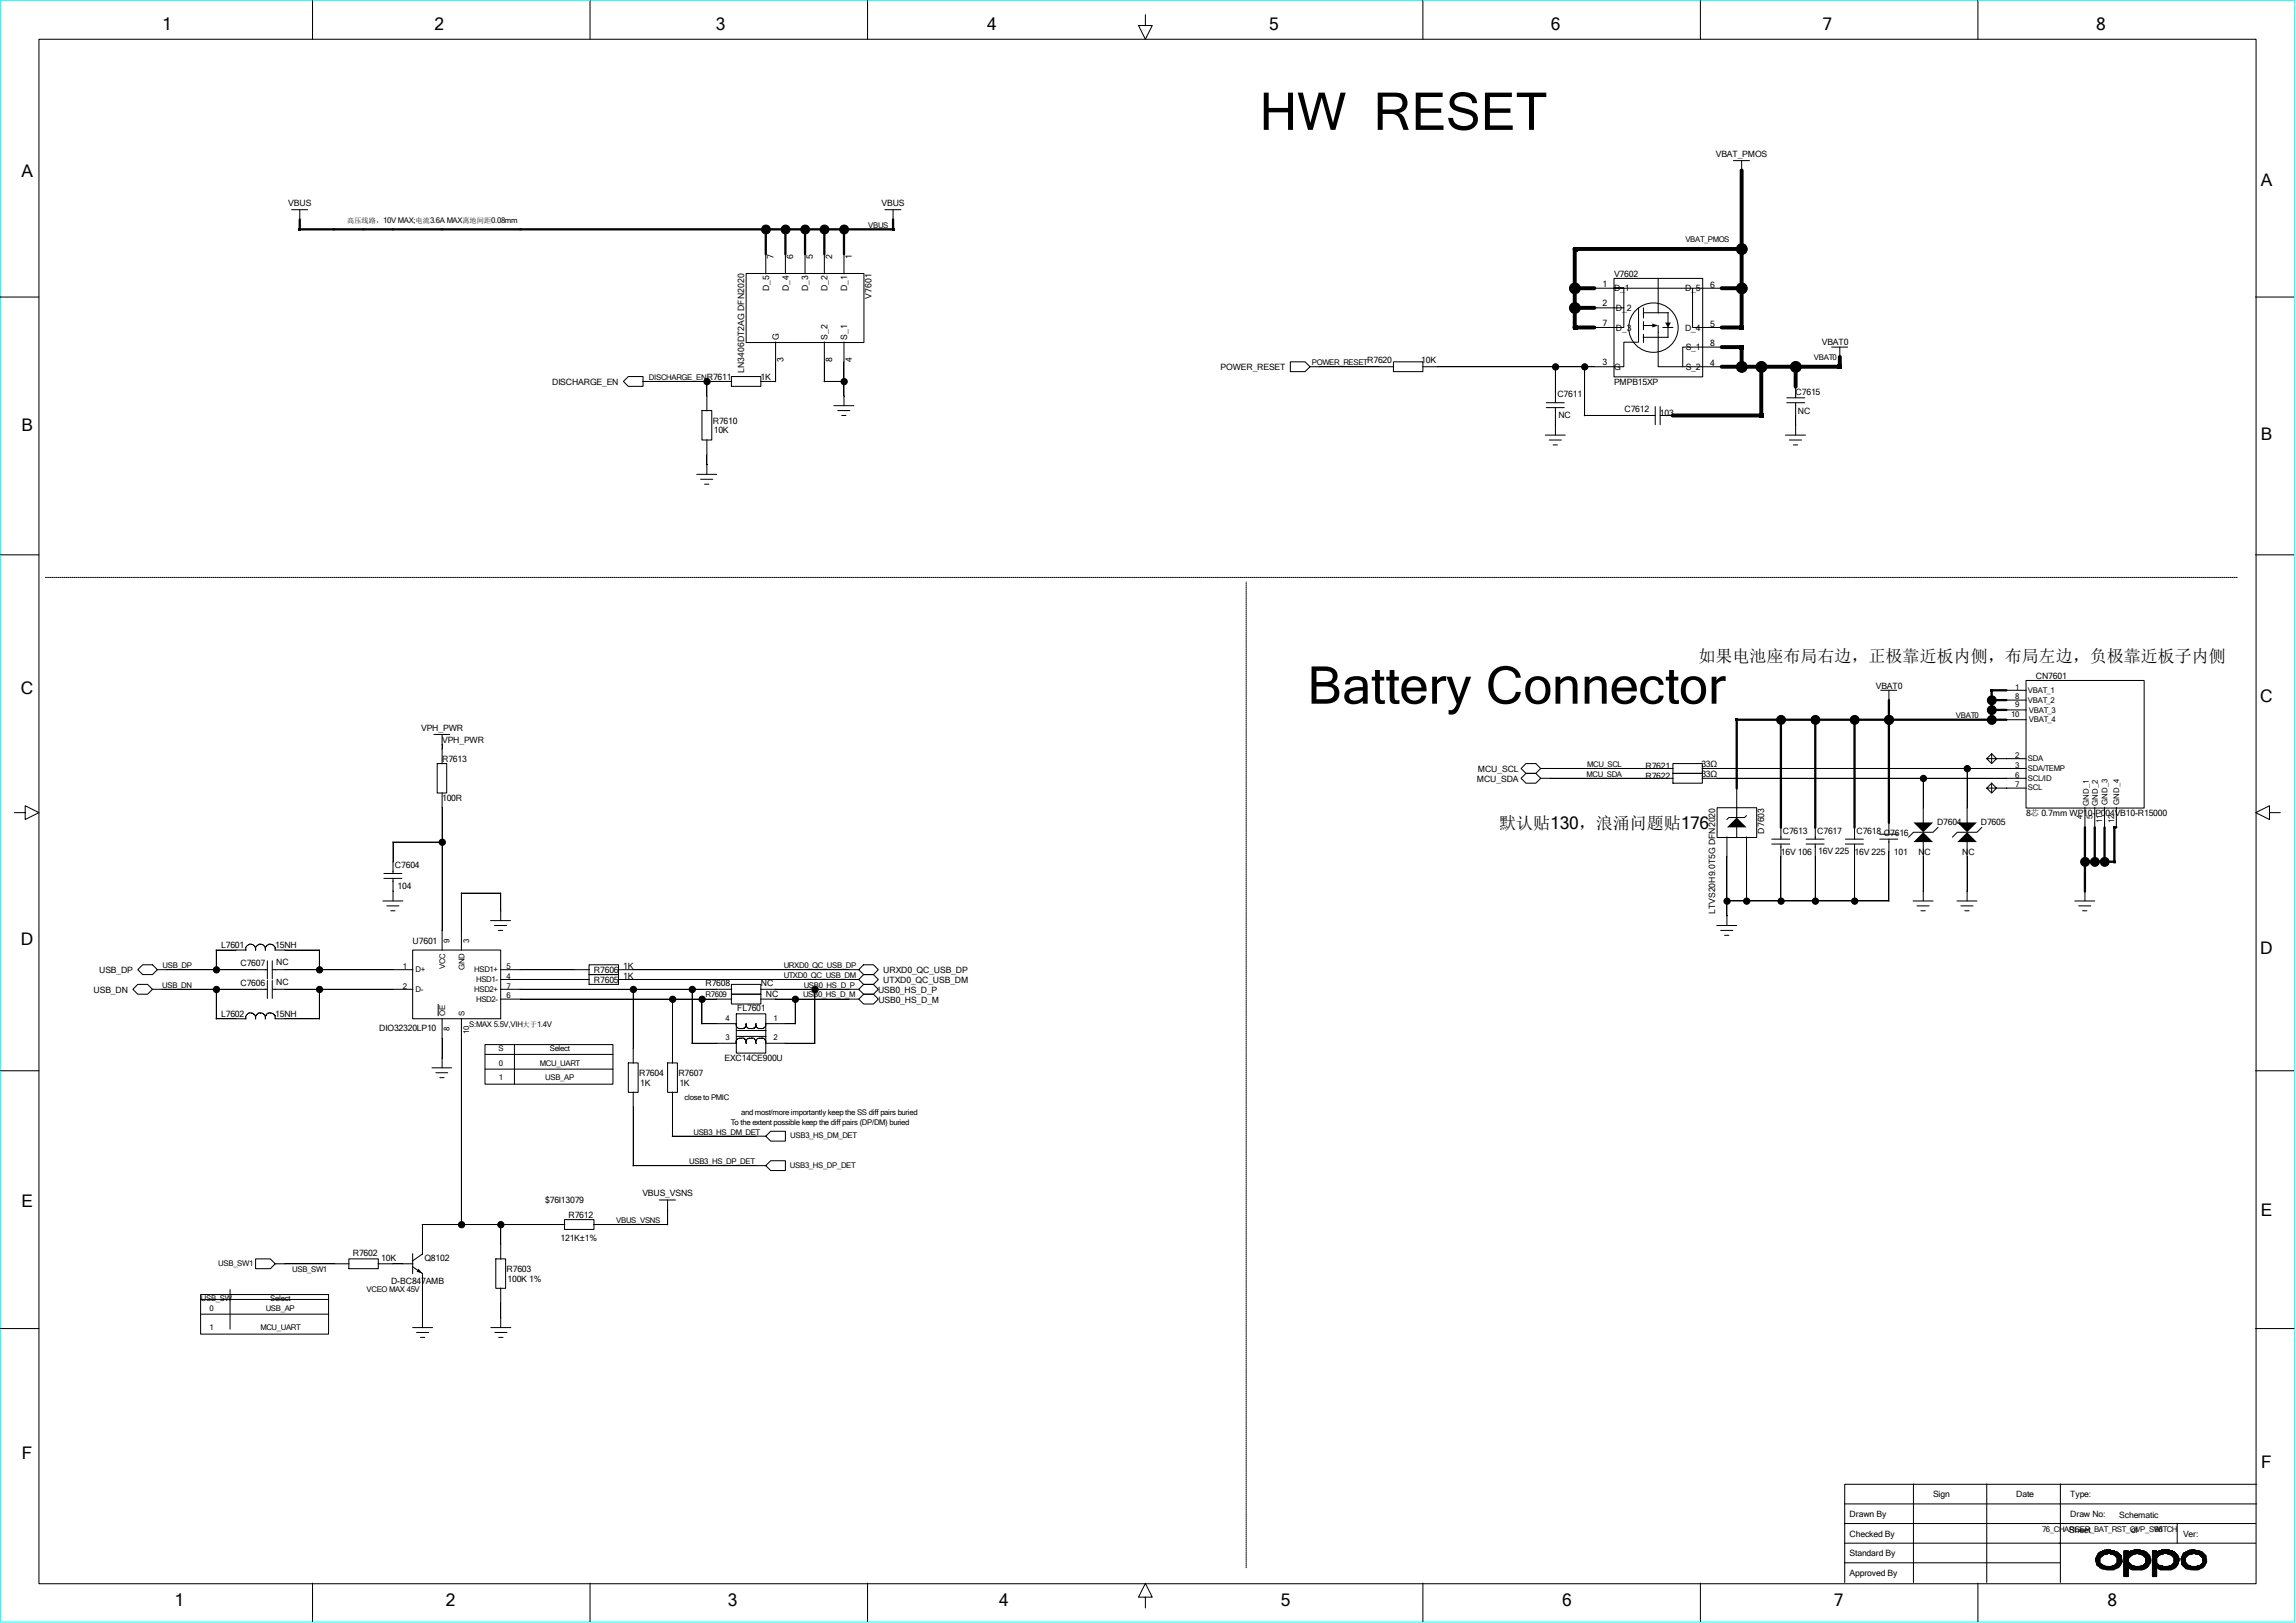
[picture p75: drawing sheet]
<svg xmlns="http://www.w3.org/2000/svg" width="297mm" height="210mm" viewBox="0 0 297 210" stroke-linecap="round" stroke-linejoin="round" font-family="sans-serif">
<defs><g id="words">
<g font-size="6.7">
<text x="162.9" y="16.8">HW RESET</text>
<text x="169.1" y="91.1">Battery Connector</text>
</g>
<g font-size="2.2">
<text x="21" y="3.9">1</text>
<text x="56.2" y="3.9">2</text>
<text x="92.6" y="3.9">3</text>
<text x="127.7" y="3.9">4</text>
<text x="164.2" y="3.9">5</text>
<text x="200.6" y="3.9">6</text>
<text x="235.8" y="3.9">7</text>
<text x="271.1" y="3.9">8</text>
<text x="2.8" y="22.9">A</text>
<text x="292.5" y="24.1">A</text>
<text x="2.8" y="55.8">B</text>
<text x="292.5" y="57">B</text>
<text x="2.7" y="89.7">C</text>
<text x="219.7" y="85.7">如果电池座布局右边，正极靠近板内侧，布局左边，负极靠近板子内侧</text>
<text x="292.4" y="90.8">C</text>
<text x="193.9" y="107.2">默认贴130，浪涌问题贴176</text>
<text x="2.7" y="122.3">D</text>
<text x="292.4" y="123.5">D</text>
<text x="2.8" y="156.2">E</text>
<text x="292.5" y="157.4">E</text>
<text x="2.8" y="188.8">F</text>
<text x="292.5" y="189.9">F</text>
<text x="22.6" y="207.9">1</text>
<text x="57.7" y="207.9">2</text>
<text x="94.1" y="207.9">3</text>
<text x="129.2" y="207.9">4</text>
<text x="165.7" y="207.9">5</text>
<text x="202.1" y="207.9">6</text>
<text x="237.2" y="207.9">7</text>
<text x="272.6" y="207.9">8</text>
</g>
<g font-size="1.1">
<text x="222" y="20.3">VBAT_PMOS</text>
<text x="37.3" y="26.7">VBUS</text>
<text x="114" y="26.7">VBUS</text>
<text x="100.1" y="33.5" transform="rotate(-90 100.1 33.5)">7</text>
<text x="102.6" y="33.5" transform="rotate(-90 102.6 33.5)">6</text>
<text x="105.2" y="33.5" transform="rotate(-90 105.2 33.5)">5</text>
<text x="107.7" y="33.5" transform="rotate(-90 107.7 33.5)">2</text>
<text x="110.2" y="33.5" transform="rotate(-90 110.2 33.5)">1</text>
<text x="208.8" y="35.8">V7602</text>
<text x="99.5" y="37.7" transform="rotate(-90 99.5 37.7)">D_5</text>
<text x="102" y="37.7" transform="rotate(-90 102 37.7)">D_4</text>
<text x="104.6" y="37.7" transform="rotate(-90 104.6 37.7)">D_3</text>
<text x="107.1" y="37.7" transform="rotate(-90 107.1 37.7)">D_2</text>
<text x="109.6" y="37.7" transform="rotate(-90 109.6 37.7)">D_1</text>
<text x="112.7" y="38.7" transform="rotate(-90 112.7 38.7)">V7601</text>
<text x="207.3" y="39.6">2</text>
<text x="207.3" y="37.1">1</text>
<text x="208.8" y="37.7">D_1</text>
<text x="209" y="40.3">D_2</text>
<text x="218" y="37.7">D_5</text>
<text x="221.2" y="37.2">6</text>
<text x="100.8" y="44" transform="rotate(-90 100.8 44)">G</text>
<text x="101.3" y="46.8" transform="rotate(-90 101.3 46.8)">3</text>
<text x="107.1" y="44" transform="rotate(-90 107.1 44)">S_2</text>
<text x="107.7" y="46.8" transform="rotate(-90 107.7 46.8)">8</text>
<text x="109.6" y="44" transform="rotate(-90 109.6 44)">S_1</text>
<text x="110.2" y="46.8" transform="rotate(-90 110.2 46.8)">4</text>
<text x="157.9" y="47.9">POWER_RESET</text>
<text x="183.9" y="47">10K</text>
<text x="207.3" y="47.2">3</text>
<text x="207.3" y="42.2">7</text>
<text x="208.8" y="47.9">G</text>
<text x="209" y="42.8">D_3</text>
<text x="218" y="42.8">D_4</text>
<text x="218.1" y="47.9">S_2</text>
<text x="218.1" y="45.3">S_1</text>
<text x="221.2" y="42.3">5</text>
<text x="221.2" y="44.8">8</text>
<text x="221.2" y="47.4">4</text>
<text x="235.7" y="44.7">VBAT0</text>
<text x="71.4" y="49.8">DISCHARGE_EN</text>
<text x="96.3" y="48.3" transform="rotate(-90 96.3 48.3)">LN3406DT2AG DFN2020</text>
<text x="98.4" y="49.1">1K</text>
<text x="201.5" y="51.4">C7611</text>
<text x="208.8" y="49.8">PMPB15XP</text>
<text x="210.1" y="53.3">C7612</text>
<text x="214.7" y="53.9">103</text>
<text x="232.3" y="51.1">C7615</text>
<text x="232.6" y="53.6">NC</text>
<text x="92.2" y="54.8">R7610</text>
<text x="92.3" y="56.1">10K</text>
<text x="201.6" y="54.1">NC</text>
<text x="242.7" y="89.1">VBAT0</text>
<text x="263.4" y="87.8">CN7601</text>
<text x="54.5" y="94.6">VPH_PWR</text>
<text x="57.2" y="98.6">R7613</text>
<text x="57.2" y="96.1">VPH_PWR</text>
<text x="191.1" y="101.1">MCU_SDA</text>
<text x="191.2" y="99.9">MCU_SCL</text>
<text x="212.9" y="99.5">R7621</text>
<text x="212.9" y="100.8">R7622</text>
<text x="220.1" y="99.2">33Ω</text>
<text x="220.1" y="100.5">33Ω</text>
<text x="57.2" y="103.7">100R</text>
<text x="228.2" y="107.9" transform="rotate(-90 228.2 107.9)">D7603</text>
<text x="230.6" y="107.9">C7613</text>
<text x="235.1" y="107.9">C7617</text>
<text x="240.2" y="107.9">C7618 C7616</text>
<text x="250.6" y="106.7">D7604</text>
<text x="256.2" y="106.7">D7605</text>
<text x="262.1" y="105.6">8芯 0.7mm WP10-P004VB10-R15000</text>
<text x="51.1" y="112.3">C7604</text>
<text x="230.4" y="110.7">16V 106</text>
<text x="235.2" y="110.5">16V 225</text>
<text x="239.9" y="110.7">16V 225</text>
<text x="245" y="110.7">101</text>
<text x="248.2" y="110.7">NC</text>
<text x="253.8" y="110.7">NC</text>
<text x="51.4" y="115.1">104</text>
<text x="221.9" y="118.3" transform="rotate(-90 221.9 118.3)">LTVS20H9.0T5G DFN2020</text>
<text x="12.8" y="125.9">USB_DP</text>
<text x="28.6" y="122.7">L7601</text>
<text x="31.1" y="125">C7607</text>
<text x="35.6" y="122.7">15NH</text>
<text x="35.7" y="124.9">NC</text>
<text x="53.4" y="122.1">U7601</text>
<text x="76.8" y="125.9">R7606</text>
<text x="80.6" y="125.4">1K</text>
<text x="114.3" y="125.9">URXD0_QC_USB_DP</text>
<text x="12.1" y="128.4">USB_DN</text>
<text x="28.6" y="131.6">L7602</text>
<text x="31.1" y="127.6">C7606</text>
<text x="35.6" y="131.6">15NH</text>
<text x="35.7" y="127.4">NC</text>
<text x="76.8" y="127.2">R7605</text>
<text x="80.6" y="126.7">1K</text>
<text x="91.3" y="127.6">R7608</text>
<text x="95.4" y="130.9">FL7601</text>
<text x="98.4" y="127.6">NC</text>
<text x="99.1" y="129.1">NC</text>
<text x="113.6" y="128.4">USB0_HS_D_P</text>
<text x="113.6" y="129.8">USB0_HS_D_M</text>
<text x="114.3" y="127.2">UTXD0_QC_USB_DM</text>
<text x="49.1" y="133.4">DIO32320LP10</text>
<text x="93.7" y="137.3">EXC14CE900U</text>
<text x="82.7" y="139.2">R7604</text>
<text x="82.8" y="140.5">1K</text>
<text x="87.8" y="139.2">R7607</text>
<text x="87.9" y="140.5">1K</text>
<text x="70.5" y="155.7">$76I13079</text>
<text x="83.1" y="154.8">VBUS_VSNS</text>
<text x="72.5" y="160.5">121K±1%</text>
<text x="73.5" y="157.6">R7612</text>
<text x="45.6" y="162.6">R7602</text>
<text x="49.3" y="163.2">10K</text>
<text x="50.6" y="166.1">D-BC847AMB</text>
<text x="54.9" y="163.2">Q8102</text>
<text x="65.5" y="164.6">R7603</text>
<text x="65.7" y="165.9">100K 1%</text>
<text x="239.3" y="196.3">Drawn By</text>
<text x="250.1" y="193.8">Sign</text>
<text x="260.8" y="193.8">Date</text>
<text x="267.8" y="196.3">Draw No:</text>
<text x="267.8" y="193.8">Type:</text>
<text x="274.2" y="196.4">Schematic</text>
<text x="239.3" y="198.8">Checked By</text>
<text x="239.3" y="201.4">Standard By</text>
<text x="239.3" y="203.9">Approved By</text>
<text x="267.7" y="198.3">Sheet</text>
<text x="275.7" y="198.3">of</text>
<text x="282.4" y="198.8">Ver:</text>
</g>
<g font-size="1">
<text x="112.3" y="29.5">VBUS</text>
<text x="218" y="31.4">VBAT_PMOS</text>
<text x="169.7" y="47.2">POWER_RESETR7620</text>
<text x="234.7" y="46.6">VBAT0</text>
<text x="83.9" y="49.1">DISCHARGE_ENR7611</text>
<text x="260.7" y="89.2">1</text>
<text x="262.3" y="89.7">VBAT_1</text>
<text x="253" y="92.9">VBAT0</text>
<text x="260.2" y="92.8">10</text>
<text x="260.7" y="91.5">9</text>
<text x="260.7" y="90.5">8</text>
<text x="262.3" y="90.9">VBAT_2</text>
<text x="262.5" y="92.2">VBAT_3</text>
<text x="262.5" y="93.5">VBAT_4</text>
<text x="205.2" y="100.5">MCU_SDA</text>
<text x="205.3" y="99.2">MCU_SCL</text>
<text x="260.7" y="99.4">3</text>
<text x="260.7" y="98.1">2</text>
<text x="260.7" y="101.9">7</text>
<text x="260.7" y="100.6">6</text>
<text x="262.3" y="101">SCL/ID</text>
<text x="262.3" y="98.5">SDA</text>
<text x="262.3" y="99.8">SDA/TEMP</text>
<text x="262.3" y="102.2">SCL</text>
<text x="269.4" y="106" transform="rotate(-90 269.4 106)">4</text>
<text x="270.2" y="104.3" transform="rotate(-90 270.2 104.3)">GND_1</text>
<text x="270.7" y="106" transform="rotate(-90 270.7 106)">5</text>
<text x="271.4" y="104.3" transform="rotate(-90 271.4 104.3)">GND_2</text>
<text x="271.9" y="106.5" transform="rotate(-90 271.9 106.5)">11</text>
<text x="272.6" y="104.1" transform="rotate(-90 272.6 104.1)">GND_3</text>
<text x="273.5" y="106.5" transform="rotate(-90 273.5 106.5)">12</text>
<text x="274.2" y="104.1" transform="rotate(-90 274.2 104.1)">GND_4</text>
<text x="21" y="125.3">USB_DP</text>
<text x="52.1" y="125.4">1</text>
<text x="53.8" y="125.8">D+</text>
<text x="57.6" y="125.4" transform="rotate(-90 57.6 125.4)">VCC</text>
<text x="58.2" y="122" transform="rotate(-90 58.2 122)">9</text>
<text x="60.1" y="125.6" transform="rotate(-90 60.1 125.6)">GND</text>
<text x="60.7" y="122" transform="rotate(-90 60.7 122)">3</text>
<text x="61.3" y="125.8">HSD1+</text>
<text x="65.5" y="125.4">5</text>
<text x="101.4" y="125.3">URXD0_QC_USB_DP</text>
<text x="21" y="127.8">USB_DN</text>
<text x="52.1" y="127.9">2</text>
<text x="53.8" y="128.4">D-</text>
<text x="57.6" y="131.4" transform="rotate(-90 57.6 131.4)">OE</text>
<text x="60.1" y="131.4" transform="rotate(-90 60.1 131.4)">S</text>
<text x="61.3" y="128.4">HSD2+</text>
<text x="61.6" y="127.1">HSD1-</text>
<text x="61.6" y="129.6">HSD2-</text>
<text x="65.5" y="127.9">7</text>
<text x="65.5" y="126.7">4</text>
<text x="65.5" y="129.2">6</text>
<text x="91.3" y="129">R7609</text>
<text x="101.4" y="126.5">UTXD0_QC_USB_DM</text>
<text x="103.9" y="129.1">USB0_HS_D_M</text>
<text x="104" y="127.8">USB0_HS_D_P</text>
<text x="58.2" y="133.4" transform="rotate(-90 58.2 133.4)">8</text>
<text x="60.7" y="132.9">S:MAX 5.5V,VIH大于1.4V</text>
<text x="60.7" y="133.9" transform="rotate(-90 60.7 133.9)">10</text>
<text x="64.5" y="136">S</text>
<text x="64.5" y="137.9">0</text>
<text x="69.8" y="137.9">MCU_UART</text>
<text x="71.1" y="136">Select</text>
<text x="93.9" y="134.6">3</text>
<text x="93.9" y="132.1">4</text>
<text x="100.1" y="132.1">1</text>
<text x="100.1" y="134.6">2</text>
<text x="64.5" y="139.8">1</text>
<text x="70.5" y="139.8">USB_AP</text>
<text x="88.6" y="142.4">close to PMIC</text>
<text x="89.7" y="146.8">USB3_HS_DM_DET</text>
<text x="94.5" y="145.5">To the extent possible keep the diff pairs (DP/DM) buried</text>
<text x="95.9" y="144.3">and most/more importantly keep the SS diff pairs buried</text>
<text x="102.2" y="147.3">USB3_HS_DM_DET</text>
<text x="89.2" y="150.6">USB3_HS_DP_DET</text>
<text x="102.2" y="151.1">USB3_HS_DP_DET</text>
<text x="79.7" y="158.2">VBUS_VSNS</text>
<text x="28.2" y="163.8">USB_SW1</text>
<text x="37.8" y="164.6">USB_SW1</text>
<text x="47.4" y="167.1">VCEO MAX 45V</text>
<text x="26" y="168.3">USB_SW</text>
<text x="27.1" y="169.6">0</text>
<text x="27.1" y="172.1">1</text>
<text x="33.7" y="172.1">MCU_UART</text>
<text x="34.4" y="169.6">USB_AP</text>
<text x="35" y="168.3">Select</text>
<text x="264.2" y="198.2">76_CHARGER_BAT_RST_OVP_SWITCH</text>
<text x="278.7" y="198.2">96</text>
</g>
<text font-size=".9" x="44.9" y="28.8">高压线路，10V MAX;电流3.6A MAX离地间距0.08mm</text>
</g></defs>
<path d="M.1 0h296.7v209.9h-296.7z" fill="none" stroke="#0ff" stroke-width=".13"/>
<g fill="none" stroke="#000" stroke-width=".13">
<path d="M5 5.1h286.8v199.8h-286.8zM40.4 .1v5M76.3 .1v5M112.2 .1v5M148.2 1.9v1.4h.9l-.9 1.8-.9-1.8h.9M184.1 .1v5M220 .1v5M255.9 .1v5M0 38.4h5M37.7 27.1h2.1M38.8 27.1v1.3M38.8 29.7h76.7"/>
<path d="M96.5 35.4h15.3v8.9h-15.3zM99.1 29.7v5.7M101.6 29.7v5.7M104.1 29.7v5.7M106.6 29.7v5.7M109.2 29.7v5.7M114.5 27.1h2M115.5 27.1v1.3M203.7 37.3h5.1M203.7 39.8h5.1M208.8 36h11.5v12.8h-11.5zM208.8 37.3h1.3h-1.3h1.3v2.5h-1.3"/>
<path d="M210 37.3h8.9M210.1 39.8v2.6h-1.3M212 39.8v4.5h-1.9v3.2h-1.3M212.6 39.8v1.3M214.5 36v4.5M220.2 37.3h5.1M220.2 37.3h-1.3v5.1h1.3M224.2 20.8h2.1M225.3 20.8v21.6h-5.1M225.3 32.2h-21.6v10.2h5.1M291.8 38.4h5M80.6 49.4l.7-.7h1.9v1.3h-1.9z"/>
<path d="M83.1 49.4h11.6M90.8 53.1h1.3v3.8h-1.3zM91.4 49.4v3.8M91.4 56.9v4.5M94.6 48.7h3.8v1.3h-3.8zM98.4 49.4h1.9M100.3 44.2v5.2M106.6 49.4h2.6M106.6 44.2v5.2M107.9 52.5h2.5M108.4 53.1h1.5M108.9 53.8h.5"/>
<path d="M109.2 44.2v8.3M166.9 46.8h1.9l.7 .7-.7 .6h-1.9zM169.4 47.5h10.9M180.3 46.8h3.8v1.3h-3.8zM184 47.5h24.8M199.9 56.3h2.6M200 52.7h2.4M200 52.1h2.4M200.4 56.9h1.6M200.9 57.6h.6M201.2 47.5v4.6M201.2 52.7v3.6"/>
<path d="M204.9 53.8h9.2M205 47.5v6.3M212.6 43.6h3.2M212.6 41.6v1.1M212.6 43.3v1M212.6 40.5h3.2M212.6 42.1h1.3M214.1 52.6v2.3M214.5 42.1v5.4h5.7M214.8 52.6v2.3M215.1 42.4h1.3M215.8 40.4v3.3"/>
<path d="M220.2 44.9h5.1v2.6M220.2 47.5h17.8M220.2 44.9h-2.5v2.6M227.8 47.5v6.3h-13M231 56.3h2.6M231.1 52.1h2.4M231.1 51.5h2.4M231.5 56.9h1.5M232 57.6h.5M232.3 47.5v4M232.3 52.1v4.2M236.9 44.9h2.1"/>
<path d="M238 44.9v1.3M0 71.8h5M5.8 74.7h283.6M90.1 61.4h2.6M90.6 62h1.6M91.1 62.7h.6M161.2 75.3v127.6M291.8 71.8h5M56.1 95h2.1M56.6 98.8h1.2v3.8h-1.2zM57.2 95v3.8M196.8 99.4l.6-.6h1.3l.6 .6-.6 .7h-1.3z"/>
<path d="M199.3 99.4h17.2M216.4 98.8h3.8v1.3h-3.8zM220.2 99.4h41.9M230.4 93.1v15.5M234.8 93.1v15.5M239.9 93.1v15.5M243.3 89.3h2.1M244.3 89.3v18.6M254.5 99.4v7.1M257 98.2l.6-.7 .7 .7-.7 .6-.6-.6h1.3M257.6 93.1h-32.9v12.7M257.6 97.5v1.3"/>
<path d="M258.2 98.2h3.9M259.5 89.3h2.6M259.5 90.6h2.6M259.5 91.9h2.6M259.5 93.1h2.6M262.1 88.1h15.3v16.5h-15.3zM1.9 105.2h1.4v-.9l1.7 .9-1.7 .8v-.8M49.5 116.6h2.6M49.7 113.7h2.3M49.7 113h2.3M50 117.2h1.6M50.5 117.9h.6"/>
<path d="M50.8 109h6.4M50.8 109v4M50.8 113.7v2.9M57.2 102.6v20.4M59.6 115.6h5.2v3.5M59.7 115.6v7.4M63.5 119.1h2.5M64 119.8h1.5M196.8 100.7l.6-.6h1.3l.6 .6-.6 .6h-1.3zM199.3 100.7h17.2M216.4 100.1h3.8v1.2h-3.8zM220.2 100.7h41.9"/>
<path d="M222.1 119.8h2.6M222.1 104.5h5.1v3.9h-5.1zM223.4 116.6h20.9M223.4 108.3v11.5M224.7 107v1.3M225.9 105.5l-.2 .3h-2.1l-.2 .2M225.9 108.3v8.3M229.2 108.6h2.3M229.2 109.2h2.3M230.4 109.2v7.4M233.6 108.6h2.4M233.6 109.2h2.4"/>
<path d="M234.8 109.2v7.4M238.7 108.6h2.3M238.7 109.2h2.3M239.9 109.2v7.4M243.2 108.6h2.3M243.2 107.9h2.3M244.3 108.6v8M247.5 116.6h2.6M248 117.2h1.6M248.5 117.9h.5M248.8 100.7v5.8M248.8 108.9v7.7"/>
<path d="M250.7 107.1l-.6 .6h-2.6l-.6 .6M253.2 116.6h2.5M253.7 117.2h1.5M254.2 117.9h.5M254.5 108.9v7.7M256.4 107.1l-.7 .6h-2.5l-.6 .6M257 102l.6-.7 .7 .7-.7 .6-.6-.6h1.3M257.6 101.3v1.3M258.2 102h3.9M268.4 116.6h2.6M268.9 117.2h1.6M269.4 117.9h.6"/>
<path d="M269.7 104.5v12.1M271 104.5v7M272.2 104.5v7M273.5 107.1v4.4M273.8 104.5v2.6M293.6 105.2v-.9l-1.8 .9 1.8 .8v-.8h1.4M0 138.6h5M17.2 128l.6-.6h1.3l.6 .6-.6 .7h-1.3zM17.8 125.5l.7-.7h1.2l.7 .7-.7 .6h-1.2zM19.7 128h14.9M20.3 125.5h14.3M27.9 122.9h3.9"/>
<path d="M27.9 131.8h3.9M28 122.9v2.6M28 128v3.9M32.3 122.2h.3a.62 .62 0 0 1 .5 .6M32.3 131.1l.5 .1 .3 .4M32.3 122.2l-.2 .1a.61 .61 0 0 0-.3 .7M32.3 131.1a.67 .67 0 0 0-.5 .8M33.5 122.2h.4a.62 .62 0 0 1 .4 .6M33.5 131.1l.6 .1 .2 .4M33.6 122.2l-.2 .1a.61 .61 0 0 0-.3 .7M33.6 131.1a.67 .67 0 0 0-.5 .8M34.6 124.3v2.4"/>
<path d="M34.6 126.9v2.3M34.8 122.2h.4a.62 .62 0 0 1 .4 .6M34.8 131.1l.5 .1 .3 .4M34.8 122.2a.67 .67 0 0 0-.5 .8M34.8 131.1a.64 .64 0 0 0-.5 .8M35.2 128h18.2M35.2 125.5h18.2M35.2 124.3v2.4M35.2 126.9v2.3M35.6 122.9h5.7v2.6M35.6 131.8h5.7M35.6 122.7v.2"/>
<path d="M35.6 131.6v.2M41.3 128v3.9M53.4 122.9h11.4v8.9h-11.4zM55.9 138.2h2.5M56.4 138.8h1.5M56.7 130v1.4M56.9 139.4h.5M57.2 131.8v6.4M59.7 131.8v26.7M62.7 135.2h16.6v5.1h-16.6zM62.7 136.4h16.6M62.7 138.3h16.6"/>
<path d="M64.5 120.4h.5M64.7 128h30M64.7 125.5h11.5M64.7 126.7h11.5M64.7 129.3h30M66.5 135.2v5.1M76.2 124.8h3.8v1.3h-3.8zM76.2 126.1h3.8v1.3h-3.8zM80 125.5h31.1M80 126.7h31.1M81.3 137.5h1.2v3.9h-1.2zM81.9 128v9.6"/>
<path d="M86.4 137.5h1.2v3.9h-1.2zM87 129.3v8.3M89.5 135h5.8M89.5 128v7M90.8 132.5h4.5M90.8 129.3v3.2M94.6 128.7h3.8v1.2h-3.8zM94.6 127.4h3.8v1.3h-3.8zM95.2 134.9v.1M95.2 131.2h3.9v5.1h-3.9zM95.2 133.3h3.9M95.2 134.1h3.9"/>
<path d="M95.2 132.5a.51 .51 0 0 0 .4 .6h.6M95.9 134.3l.4 .1 .2 .3M96 134.3l-.1 .1a.5 .5 0 0 0-.7 .5M96.5 132.5a.51 .51 0 0 0 .4 .6h.6M96.5 132.4a.53 .53 0 0 1-.4 .7M96.5 134.7v.3v-.1M97.2 134.3l.3 .1 .3 .3M97.2 134.3v.1a.5 .5 0 0 0-.7 .5M97.8 132.5a.51 .51 0 0 0 .4 .6h.5M97.8 132.4a.53 .53 0 0 1-.4 .7M97.8 134.7v.3l-.1-.1M98.4 128h12.7"/>
<path d="M98.4 129.3h12.7M98.5 134.3l.3 .1 .3 .3M98.5 134.3l-.1 .1a.5 .5 0 0 0-.7 .5M99 132.5h3.9M99 135h6.4M99.1 132.4a.53 .53 0 0 1-.4 .7M99.1 134.7v.3M102.9 129.3v3.2M105.4 128v7M111.7 126.1h1.3l.6 .6-.6 .7h-1.3l-.6-.7zM111.7 124.8h1.3l.6 .7-.6 .6h-1.3l-.6-.6zM111.7 128.7h1.3l.6 .6-.6 .6h-1.3l-.6-.6z"/>
<path d="M111.7 127.4h1.3l.6 .6-.6 .7h-1.3l-.6-.7zM222.6 120.4h1.6M223.1 121h.5M291.8 138.6h5M54.6 158.5h18.5M54.7 158.5v3.8M64.8 158.5v4.4M73 157.8h3.8v1.3h-3.8zM76.8 158.5h9.6M81.9 150.8h17.2M81.9 141.3v9.6M85.3 155.3h2.1"/>
<path d="M86.4 155.3v3.2M87 147h12.1M87 141.3v5.8M99.1 147l.6-.6h1.9v1.3h-1.9zM99.7 150.2h1.9v1.3h-1.9l-.6-.7zM0 171.9h5M26 167.5h16.5v5.1h-16.5zM26 170.1h16.5M26 168.1h16.5M29.8 166.9v5.1M33.1 162.9h1.9l.6 .6-.6 .7h-1.9zM35.6 163.5h9.6"/>
<path d="M45.1 162.9h3.8v1.3h-3.8zM48.9 163.5h4.5M53.4 163.9l1.3 .9M53.4 162.2v2.6M53.4 171.8h2.6M53.9 172.4h1.6M54.4 173.1h.5M54.7 164.8v7M54.7 162.3l-1.3 .9M63.5 171.8h2.6M64 172.4h1.6M64.1 162.9h1.3v3.8h-1.3z"/>
<path d="M64.5 173.1h.6M64.8 166.7v5.1M291.8 171.9h5M238.6 194.6h53.3M238.6 199.7h53.2M238.6 197.1h53.2M247.5 192v12.8M257 192v12.8M266.5 192v12.8M281.6 197.1v2.6M291.9 192.1h-53.3v12.7M40.4 204.9v4.9"/>
<path d="M76.3 204.9v4.9M112.2 204.9v4.9M148.2 206.7h.9l-.9-1.8-.9 1.8h.9v1.4M184.1 204.9v4.9M220 204.9v4.9M238.6 202.2h27.9M255.9 204.9v4.9M271.1 201.6h.6M271.1 201.7h.5M271.1 201.8h.5M271.1 202h.5M271.1 202.1h.5"/>
<path d="M271.2 202.2h.4M271.2 201.3h.8M271.2 202.4h.7M271.2 202.5h.8M271.2 201.5v1M271.2 201.4v.8M271.3 202.6h.8M271.4 201.2v1.4h.6v.4v-.6M271.4 201.2v1.3M271.4 201h2.5M271.5 201v1.6v-1.5v.1M271.5 202.2v.4h.7"/>
<path d="M271.5 201a2.22 2.22 0 0 1 2.9 .3l.1 .8a1.54 1.54 0 0 1-1.7 1l-.9-.1-.7-.5-.1-.8zM271.6 201.6l.5-.4 .7-.2 .7 .2 .4 .4v.6l-.4 .4-.7 .1-.7-.1-.5-.4zM271.6 200.9v1.8M271.6 200.8h2.2M271.7 200.8v.7M271.7 202.3v.6M271.9 202.5v.5h1.9M271.9 200.8v.7h-.7M272 200.7v.5M272 200.7h1.4M272.1 200.7v.5h-.8M272.1 202.6v.4"/>
<path d="M272.2 200.7v.4M272.2 202.6v.4M272.2 200.6h.8M272.4 200.7v.4M272.4 202.7v.4M272.5 203.1h1M272.5 200.5v.6M272.5 202.7v.4M272.6 200.5v.6h-1.3M272.6 202.7v.4M272.8 200.5v.5M272.8 202.7v.4"/>
<path d="M272.9 200.5v.5M272.9 202.7v.4M273 200.5v.6h1.2M273 202.7v.4M273.1 200.7v.4M273.1 202.7v.4M273.3 200.7v.4M273.3 202.6v.5M273.3 202.6h1M273.4 200.7v.4M273.4 202.6v.5M273.4 201.2h.9"/>
<path d="M273.5 202.6v.4v-.4M273.5 200.7v.5M273.6 201.3h.8M273.6 200.8v.5M273.6 202.4v.6h-1.5M273.7 201.5h.7M273.8 200.8v.7M273.8 202.3v.6M273.9 202.2h.5M273.9 201.6h.5M273.9 201.7h.5M273.9 201.8h.6"/>
<path d="M273.9 202h.6M273.9 202.1h.6M273.9 200.8v.8M273.9 202.2v.7M274 200.9v2h-2.4M274.2 201v1.7h-2.6M274.3 201.2v1.3h-.7M274.4 201.3v1.1h-.7M274.7 202.2h.7M274.7 201h3M274.7 201.2h1.2M274.7 201.6h.6"/>
<path d="M274.7 201.7h.6M274.7 201.8h.6M274.7 202h.6M274.7 202.1h.6M274.7 202.4h.8M274.7 202.5h1M274.7 202.6h1.1M274.7 203h.6M274.7 203.1h.6M274.7 200.8h2.9M274.7 200.7h.6M274.7 203.2h.6"/>
<path d="M274.7 203.4h.6M274.7 203.5h.6M274.7 203.6h.6M274.7 203.8h.6M274.7 203.9h.6M274.8 200.7h.5v.3v-.2l.9-.2h.6l.3 .1a1.21 1.21 0 0 1 1 .9 1.21 1.21 0 0 1-.4 1.3 2.25 2.25 0 0 1-1.4 .2 .83 .83 0 0 1-.9-.2h-.1v1.1h-.5zM274.8 200.7v3.3M274.9 200.7v3.3M275 200.7v3.3M275.2 200.7v3.3M275.3 200.7v3.3h-.6M275.3 201.6l.5-.4 .6-.2 .8 .2 .4 .4v.6l-.4 .4-.8 .1-.6-.1-.5-.4z"/>
<path d="M275.4 200.8v.8M275.4 202.2v.7M275.5 203h2.1M275.5 200.8v.7h-.8M275.5 202.3v.7M275.6 200.7h1.7M275.7 200.7v.6h-1M275.7 202.4v.6M275.8 200.7v.5M275.8 202.6v.5M275.9 200.7v.4M275.9 202.6v.5"/>
<path d="M276.1 200.5v.6M276.1 202.6v.5M276.1 200.6h.7M276.2 200.5v.6h-1.5M276.2 202.7v.4M276.3 200.5v.6M276.3 202.7v.4M276.4 200.5v.5M276.4 202.7v.4M276.6 200.5v.6M276.6 202.7v.4M276.6 201.1h1.2"/>
<path d="M276.7 200.5v.6M276.7 202.7v.4M276.8 200.5v.6M276.8 202.7v.4M276.9 200.7v.4M276.9 202.6v.5M277 201.2h1M277 202.6h.8M277.1 200.7v.4M277.1 202.6v.5M277.2 200.7v.5M277.2 202.6v.5h-1.4"/>
<path d="M277.3 201.3h.8M277.3 202.5h.7M277.3 200.7v.6M277.3 202.4v.6M277.4 201.5h.7M277.5 200.8v.7M277.5 202.3v.7M277.5 202.2h.7M277.5 201.6h.6M277.5 201.7h.7M277.5 201.8h.7M277.5 202.1h.7"/>
<path d="M277.6 200.8v.8M277.6 202.2v.7M277.7 200.9v2h-3M277.8 201v1.7h-3.1M278 201.2v1.4M278.1 201.3v1.1h-.7M278.2 201.8v.2h-.7M278.4 202.2h.6M278.4 201h3M278.4 201.2h1.1M278.4 201.6h.6M278.4 201.7h.6"/>
<path d="M278.4 201.8h.6M278.4 202h.6M278.4 202.1h.6M278.4 202.4h.7M278.4 202.5h.8M278.4 202.6h1.1M278.4 203h.6M278.4 203.1h.6M278.4 200.8h2.9M278.4 200.7h.6M278.4 203.2h.6M278.4 203.4h.6"/>
<path d="M278.4 203.5h.6M278.4 203.6h.6M278.4 203.8h.6M278.4 203.9h.6M278.5 200.7h.5v.3v-.2h.1a2.02 2.02 0 0 1 2.4 .3l.1 .2a.49 .49 0 0 1 .2 .8 1.18 1.18 0 0 1-1.6 1h-.2a.83 .83 0 0 1-.9-.2h-.1v1.1h-.5zM278.5 200.7v3.3M278.6 200.7v3.3M278.7 200.7v3.3M278.8 200.7v3.3M279 200.7v3.3h-.6M279.1 200.8v.7h-.7M279.1 202.3v.6"/>
<path d="M279.2 203h2.1M279.2 200.7v.6h-.8M279.2 202.4v.6M279.3 200.7h1.7M279.4 200.7v.5M279.4 202.6v.4M279.4 201.2l.7-.2 .8 .2 .4 .4v.6l-.4 .4-.8 .1-.7-.1-.4-.4v-.6zM279.5 200.7v.4M279.5 202.6v.5M279.6 200.5v.6M279.6 202.6v.5M279.7 200.5v.6h-1.3"/>
<path d="M279.7 202.6v.5M279.9 200.5v.6M279.9 202.7v.4M280 200.5v.5M280 202.7v.4M280.1 200.5v.5M280.1 202.7v.4M280.2 200.5v.5M280.2 202.7v.4M280.3 201.1h1.2M280.4 200.5v.6M280.4 202.7v.4"/>
<path d="M280.5 200.5v.6M280.5 202.7v.4M280.6 200.5v.6M280.6 202.6v.5M280.7 201.2h.9M280.8 200.7v.4M280.8 202.6v.5M280.8 202.6h.7M280.9 200.7v.5M280.9 202.6v.5h-1.5M281 201.3h.8M281 202.5h.6"/>
<path d="M281 200.7v.6M281 202.4v.6M281.1 201.5h.7M281.1 200.8v.7M281.1 202.3v.7M281.2 202.2h.6M281.2 201.6h.7M281.2 201.7h.7M281.2 201.8h.7M281.2 202h.7M281.2 202.1h.6M281.3 200.8v2.1"/>
<path d="M281.4 200.9v2h-3M281.5 201v1.7h-3.1M281.6 201.2v1.4M281.8 201.3v1.1h-.7M282.1 201.7h.6M282.2 201.8h.5M282.2 202h.5M282.2 202.2h.5M282.2 201.6h.5M282.2 202.4h.6M282.3 201.3v1.2h.7M282.3 202.1h.4"/>
<path d="M282.4 201.2h.8M282.4 202.6h.8M282.4 201v1.6M282.5 201h2.4M282.5 200.9v1.8M282.5 201a2.06 2.06 0 0 1 2.8 .3l.2 .8-.4 .6-.8 .4-1.5-.1-.5-.5-.1-.8zM282.6 202.9h2.4M282.7 200.9v2M282.7 200.8h2.1M282.8 200.8v.7h-.6M282.8 202.2v.8M282.9 200.8v.5h-.5"/>
<path d="M282.9 202.3v.7M283 200.7h1.3M283 201.2l.8-.2 .8 .2 .3 .4v.6l-.3 .4-.8 .1-.8-.1-.3-.4v-.6zM283 200.7v.5M283 202.4v.6M283.2 200.7v.4M283.2 202.6v.4M283.3 200.6h.6M283.3 200.7v.4M283.3 202.6v.5M283.4 200.7v.4M283.4 202.7v.4"/>
<path d="M283.5 200.5v.6h-1M283.5 202.7v.4M283.7 200.5v.6M283.7 202.7v.4M283.8 200.5v.5M283.8 202.7v.4M283.9 200.5v.6M283.9 202.7v.4M284 201.1h1.1M284.1 200.7v.4M284.1 202.7v.4M284.2 200.7v.4"/>
<path d="M284.2 202.7v.4M284.3 200.7v.4M284.3 202.6v.5M284.4 200.7v.4M284.4 202.6v.5h-1M284.5 201.2h.7M284.6 200.7v.5M284.6 202.6v.4h-1.9M284.6 201.3h.7M284.6 202.5h.6M284.7 200.8v.5M284.7 202.4v.6"/>
<path d="M284.8 201.5h.5M284.8 200.8v.7M284.8 202.3v.6M284.9 202.2h.4M284.9 201.6h.4M284.9 201.7h.4M284.9 201.8h.6M284.9 202h.6M284.9 202.1h.6M284.9 200.9v2M285.1 201v1.7h-2.6M285.2 201.2v1.4h-.9"/>
<path d="M285.3 201.3v1.1h-.5"/>
<circle cx="99.1" cy="29.7" r=".57"/>
<circle cx="101.6" cy="29.7" r=".57"/>
<circle cx="104.2" cy="29.7" r=".57"/>
<circle cx="106.7" cy="29.7" r=".57"/>
<circle cx="109.2" cy="29.7" r=".57"/>
<circle cx="203.7" cy="37.3" r=".7"/>
<circle cx="203.7" cy="39.9" r=".7"/>
<circle cx="225.3" cy="32.2" r=".7"/>
<circle cx="225.3" cy="37.3" r=".7"/>
<circle cx="91.5" cy="49.4" r=".4"/>
<circle cx="109.2" cy="49.4" r=".4"/>
<circle cx="201.2" cy="47.5" r=".4"/>
<circle cx="205" cy="47.5" r=".4"/>
<circle cx="213.9" cy="42.4" r="3.2"/>
<circle cx="225.3" cy="47.5" r=".7"/>
<circle cx="227.9" cy="47.5" r=".7"/>
<circle cx="232.3" cy="47.5" r=".7"/>
<circle cx="230.4" cy="93.2" r=".57"/>
<circle cx="234.8" cy="93.2" r=".57"/>
<circle cx="239.9" cy="93.2" r=".57"/>
<circle cx="244.4" cy="93.2" r=".57"/>
<circle cx="254.5" cy="99.5" r=".4"/>
<circle cx="257.7" cy="91.9" r=".57"/>
<circle cx="257.7" cy="90.6" r=".57"/>
<circle cx="257.7" cy="93.2" r=".57"/>
<circle cx="57.2" cy="109" r=".4"/>
<circle cx="223.4" cy="116.6" r=".4"/>
<circle cx="226" cy="116.6" r=".4"/>
<circle cx="230.4" cy="116.6" r=".4"/>
<circle cx="234.8" cy="116.6" r=".4"/>
<circle cx="239.9" cy="116.6" r=".4"/>
<circle cx="248.8" cy="100.7" r=".4"/>
<circle cx="269.7" cy="111.5" r=".57"/>
<circle cx="271" cy="111.5" r=".57"/>
<circle cx="272.3" cy="111.5" r=".57"/>
<circle cx="28" cy="125.5" r=".4"/>
<circle cx="28" cy="128" r=".4"/>
<circle cx="41.3" cy="128" r=".4"/>
<circle cx="41.3" cy="125.5" r=".4"/>
<circle cx="81.9" cy="128" r=".4"/>
<circle cx="87" cy="129.3" r=".4"/>
<circle cx="89.6" cy="128" r=".4"/>
<circle cx="90.8" cy="129.3" r=".4"/>
<circle cx="102.9" cy="129.3" r=".4"/>
<circle cx="105.4" cy="128" r=".4"/>
<circle cx="59.7" cy="158.5" r=".4"/>
<circle cx="64.8" cy="158.5" r=".4"/>
</g>
<path d="M38.6 29.5h.4v.4h-.4zM115.4 29.5h.3v.4h-.3zM203.5 31.9h.5v.7h-.5zM203.5 42.1h.5v.6h-.5zM225 44.6h.6v.6h-.6zM225 42.1h.6v.6h-.6zM227.5 53.5h.7v.6h-.7zM237.7 47.2h.6v.6h-.6zM224.5 93h.4v.3h-.4zM257.5 89.2h.4v.3h-.4z" fill="#000"/>
<g fill="#000">
<path d="M213.7 41.9l.8 .2-.8 .3zM215.4 41.7h.8l-.4 .7zM247.5 106.4h2.6l-1.3 1.3zM248.8 107.7l1.3 1.3h-2.6zM253.2 106.4h2.5l-1.2 1.3zM254.5 107.7l1.2 1.3h-2.5zM54.1 164.2l.6 .6-.8-.3z"/>
<path d="M38.8 28.4v1.3z" fill-rule="evenodd"/>
<path d="M115.5 28.4v1.3z" fill-rule="evenodd"/>
<path d="M91.4 49.4v1.8z" fill-rule="evenodd"/>
<path d="M91.4 58.8v1.3z" fill-rule="evenodd"/>
<path d="M91.4 49.4h1.3z" fill-rule="evenodd"/>
<path d="M109.2 49.4v1.8z" fill-rule="evenodd"/>
<path d="M201.2 54.4v.6z" fill-rule="evenodd"/>
<path d="M205 47.5h1.2z" fill-rule="evenodd"/>
<path d="M232.3 53.8v1.2z" fill-rule="evenodd"/>
<path d="M238 46.2v1.3z" fill-rule="evenodd"/>
<path d="M57.2 96.3v.6z" fill-rule="evenodd"/>
<path d="M257.6 91.9v1.2z" fill-rule="evenodd"/>
<path d="M257.6 90.6v1.3z" fill-rule="evenodd"/>
<path d="M257.6 89.3v1.3z" fill-rule="evenodd"/>
<path d="M257.6 90.6h1.9z" fill-rule="evenodd"/>
<path d="M257.6 91.9h1.9z" fill-rule="evenodd"/>
<path d="M257.6 93.1h1.9z" fill-rule="evenodd"/>
<path d="M257.6 89.3h1.9z" fill-rule="evenodd"/>
<path d="M223.4 116.6v1.9z" fill-rule="evenodd"/>
<path d="M224.7 104.5v1.3l1.2 1.3h-2.5l1.3-1.3z" fill-rule="evenodd"/>
<path d="M269.7 111.5h1.3z" fill-rule="evenodd"/>
<path d="M271 111.5h1.2z" fill-rule="evenodd"/>
<path d="M273.3 111.3h.4v.4h-.4zM273.3 106.9h.4v.4h-.4z" fill-rule="evenodd"/>
<path d="M272.2 111.5h1.3z" fill-rule="evenodd"/>
<path d="M273.5 107.1h.3z" fill-rule="evenodd"/>
<path d="M90.8 132.5h1.9z" fill-rule="evenodd"/>
<path d="M90.8 129.3h1.9z" fill-rule="evenodd"/>
<path d="M101.6 132.5h1.3z" fill-rule="evenodd"/>
<path d="M86.4 156.5v2z" fill-rule="evenodd"/>
<path d="M50.8 163.5h1.3z" fill-rule="evenodd"/>
<path d="M64.8 168.6v1.9z" fill-rule="evenodd"/>
<circle cx="99.1" cy="29.7" r=".58"/>
<circle cx="101.6" cy="29.7" r=".58"/>
<circle cx="104.2" cy="29.7" r=".58"/>
<circle cx="106.7" cy="29.7" r=".58"/>
<circle cx="109.2" cy="29.7" r=".58"/>
<circle cx="203.7" cy="39.9" r=".71"/>
<circle cx="203.7" cy="37.3" r=".71"/>
<circle cx="225.3" cy="37.3" r=".71"/>
<circle cx="225.3" cy="32.2" r=".71"/>
<circle cx="91.5" cy="49.4" r=".41"/>
<circle cx="109.2" cy="49.4" r=".41"/>
<circle cx="201.2" cy="47.5" r=".41"/>
<circle cx="205" cy="47.5" r=".41"/>
<circle cx="225.3" cy="47.5" r=".71"/>
<circle cx="227.9" cy="47.5" r=".71"/>
<circle cx="232.3" cy="47.5" r=".71"/>
<circle cx="230.4" cy="93.2" r=".58"/>
<circle cx="234.8" cy="93.2" r=".58"/>
<circle cx="239.9" cy="93.2" r=".58"/>
<circle cx="244.4" cy="93.2" r=".58"/>
<circle cx="254.5" cy="99.5" r=".41"/>
<circle cx="257.7" cy="90.6" r=".58"/>
<circle cx="257.7" cy="93.2" r=".58"/>
<circle cx="257.7" cy="91.9" r=".58"/>
<circle cx="57.2" cy="109" r=".41"/>
<circle cx="223.4" cy="116.6" r=".41"/>
<circle cx="226" cy="116.6" r=".41"/>
<circle cx="230.4" cy="116.6" r=".41"/>
<circle cx="234.8" cy="116.6" r=".41"/>
<circle cx="239.9" cy="116.6" r=".41"/>
<circle cx="248.8" cy="100.7" r=".41"/>
<circle cx="269.7" cy="111.5" r=".58"/>
<circle cx="271" cy="111.5" r=".58"/>
<circle cx="272.3" cy="111.5" r=".58"/>
<circle cx="28" cy="128" r=".41"/>
<circle cx="28" cy="125.5" r=".41"/>
<circle cx="41.3" cy="125.5" r=".41"/>
<circle cx="41.3" cy="128" r=".41"/>
<circle cx="81.9" cy="128" r=".41"/>
<circle cx="87" cy="129.3" r=".41"/>
<circle cx="89.6" cy="128" r=".41"/>
<circle cx="90.8" cy="129.3" r=".41"/>
<circle cx="102.9" cy="129.3" r=".41"/>
<circle cx="105.4" cy="128" r=".41"/>
<circle cx="59.7" cy="158.5" r=".41"/>
<circle cx="64.8" cy="158.5" r=".41"/>
</g>
<g fill="none" stroke="#000" stroke-width=".51">
<path d="M203.7 37.3h2.5M203.7 32.2h21.6M203.7 39.8h2.5M203.7 32.2v10.2M222.7 37.3h2.6M225.3 22.1v20.3M203.7 42.4h2.5M216.4 53.8h11.4M222.7 47.5h15.3M222.7 44.9h2.6v2.6M222.7 42.4h2.6M227.8 47.5v6.3"/>
<path d="M232.3 47.5v2.5M238 46.2v1.3"/>
</g>
<g fill="none" stroke="#000" stroke-width=".3">
<path d="M38.7 29.7h76.8M38.8 28.4v1.3M99.1 29.7v3.2M101.6 29.7v3.2M104.1 29.7v3.2M106.6 29.7v3.2M109.2 29.7v3.2M115.5 28.4v1.3M224.6 93.1h34.9M224.7 93.1v8.9M230.4 93.1v14M234.8 93.1v14"/>
<path d="M239.9 93.1v14M244.3 90.6v15.9M257.6 90.6h1.9M257.6 91.9h1.9M257.6 89.3h1.9M257.6 89.3v3.9M269.7 111.5h3.8M269.7 107.1v8.3M271 107.1v4.4M272.2 107.1v4.4M273.5 107.1h.3M273.5 107.1v4.4"/>
</g>
<use href="#words"/>
</svg>
